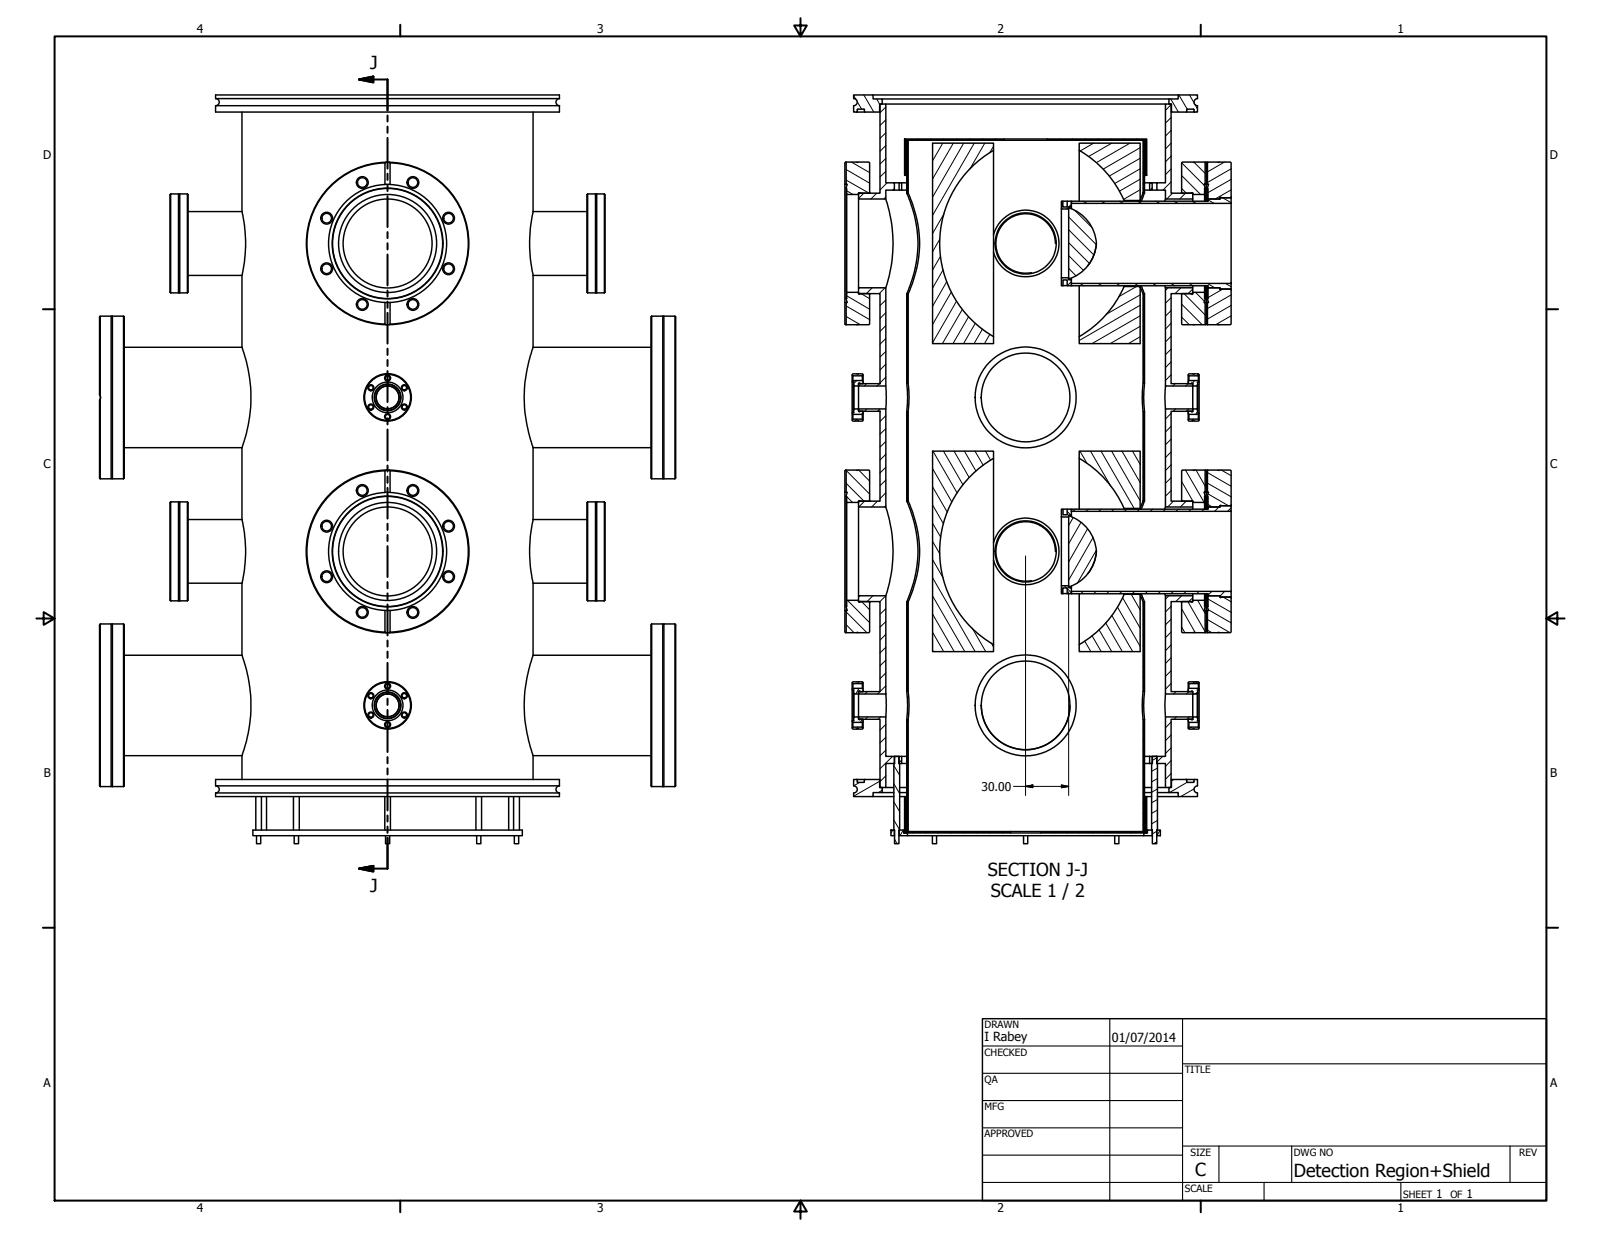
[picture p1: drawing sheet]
<svg xmlns="http://www.w3.org/2000/svg" width="559mm" height="432mm" viewBox="0 0 559 432" stroke-linecap="round" stroke-linejoin="round" font-family="sans-serif">
<defs><g id="words">
<g font-size="6.3">
<text x="129.2" y="24.2">J</text>
<text x="344.8" y="305.7">SECTION J-J</text>
<text x="129.2" y="311.3">J</text>
<text x="345.9" y="313.2">SCALE 1 / 2</text>
<text x="417.2" y="410.6">C</text>
<text x="451.6" y="410.7">Detection Region+Shield</text>
</g>
<g font-size="4.4">
<text x="343.7" y="363.5">I Rabey</text>
<text x="388.1" y="363.7">01/07/2014</text>
</g>
<g font-size="4.2">
<text x="68.7" y="11.7">4</text>
<text x="208.4" y="11.7">3</text>
<text x="348.1" y="11.7">2</text>
<text x="487.8" y="11.7">1</text>
<text x="15.1" y="55.5">D</text>
<text x="540.9" y="55.5">D</text>
<text x="15.2" y="163.4">C</text>
<text x="541" y="163.4">C</text>
<text x="15.3" y="271.4">B</text>
<text x="541.1" y="271.4">B</text>
<text x="342.6" y="276">30.00</text>
<text x="15.2" y="379.3">A</text>
<text x="541" y="379.3">A</text>
<text x="501.3" y="418.3">1</text>
<text x="511.8" y="418.3">1</text>
<text x="68.7" y="423.2">4</text>
<text x="208.4" y="423.2">3</text>
<text x="348.1" y="423.2">2</text>
<text x="487.8" y="423.2">1</text>
</g>
<g font-size="3.5">
<text x="343.7" y="358.9">DRAWN</text>
<text x="343.7" y="368.5">CHECKED</text>
<text x="413.5" y="374.6">TITLE</text>
<text x="343.7" y="378">QA</text>
<text x="343.7" y="387.5">MFG</text>
<text x="343.7" y="397.1">APPROVED</text>
<text x="415.5" y="403.4">SIZE</text>
<text x="451.6" y="403.4">DWG NO</text>
<text x="530.3" y="403.4">REV</text>
<text x="413.5" y="416.1">SCALE</text>
<text x="489.7" y="418.3">SHEET</text>
<text x="506.2" y="418.3">OF</text>
</g>
</g></defs>
<!-- layer: Visible (ANSI) -->
<g fill="none" stroke="#000" stroke-width=".51">
<path d="M75.2 33.1h120.1v1.3h-120.1zM75.2 36.9h120.1v2.2h-120.1zM75.3 34.4a1.24 1.24 0 0 1 1.2 1.3 1.24 1.24 0 0 1-1.2 1.2M84.5 39.1v34.8M186.1 39.1v34.8M195.3 34.4a1.24 1.24 0 0 0-1.2 1.3 1.24 1.24 0 0 0 1.2 1.2M297.9 34.4v-1.3h6.8v1.4h3.2v1.8h-.9v2.8h-5.1M297.9 36.9v2.2h1.1M298 34.4a1.24 1.24 0 0 1 1.2 1.3 1.24 1.24 0 0 1-1.2 1.2M299 39.1h2.9M299.4 38.1h2.1M299.4 38.1l-.3 1"/>
<path d="M301.5 38.1l.3 .2M301.7 38.3v.6M301.8 39l.1 .1M304.7 33.1h106.5M307 39.1h.1M307.1 36.3h2.1v27.5h3v2.6h-3v3.1h-9.5v-2.1h7.4zM307.9 34.5h100.1M309.2 36.3h97.6M406.8 36.3h1.9v31.1h7.6v2.1h-9.5v-3.1h-3v-2.6h3zM408.7 39.1h.2M414 39.1h-5.1v-2.8h-.9v-1.8h3.2v-1.4h6.8v1.3a1.24 1.24 0 0 0-1.2 1.2 1.24 1.24 0 0 0 1.2 1.3v2.2h-1.1M414 39.1h2.9"/>
<path d="M414.4 38.1h2.1l.4 1M414.4 38.1l-.3 1M134.4 56.9l.3-.3h1.1l.3 .3v7.5h-1.7zM134.4 56.8a28.2 28.2 0 0 0-27.3 28.2 28.2 28.2 0 0 0 27.3 28.1M134.7 56.6a28.4 28.4 0 0 0-27.8 28.4 28.4 28.4 0 0 0 27.8 28.3M135.9 56.6a28.4 28.4 0 0 1 27.7 28.4 28.4 28.4 0 0 1-27.8 28.3M136.2 56.8a28.2 28.2 0 0 1 27.2 28.2 28.2 28.2 0 0 1-27.2 28.1M295.3 56.6l-.4 .3v56.2l.4 .2M299 56.6h-3.7v7.7h.4l-.4 1.4M299.1 56.6h.3M299.5 56.6h3.8l.2 .2v10.4M315.7 48.5h34.8v.5h-34.3v12.2h-.5z"/>
<path d="M316.5 49h.5v18.4h-.5zM325.5 50h21.3v70h-21.3zM346.8 52.5a37.5 37.5 0 0 0 0 65M350.5 49h15M350.5 48.5h15M365.5 48.5h34.7v12.7h-.5v-12.2h-34.2zM376.7 52.5a37.5 37.5 0 0 1 15.6 17.5M399 49h.5v18.4h-.5zM416.5 56.6h-3.8l-.3 .2v10.6M416.5 56.6h.4M416.9 56.6h3.7v7.7h-.4l.5 1.4-.3 .1v4.4M420.6 56.6l.5 .3"/>
<path d="M421.1 56.9v13.3M421.4 56.6l-.3 .3M425.1 56.6h-3.7v7.7h.4l-.4 1.4M425.2 56.6h.3M425.6 56.6h3.9l.2 .2v12M59.6 67.7l-.3 .3v34l.3 .2M62.3 67.7h.5M62.3 67.7h-2.7v34.5h2.7M62.3 67.7v34.5M62.7 67.7h2.7M62.7 67.7v34.5M65.4 67.7v34.5"/>
<path d="M65.4 67.7l.3 .2v34.1l-.3 .2M65.7 73.9h18.8M84.5 73.9a49.5 49.5 0 0 1 0 22.2M134.4 64.4a20.6 20.6 0 0 0-19.7 20.6 20.6 20.6 0 0 0 19.7 20.6M136.2 64.4a20.6 20.6 0 0 1 19.7 20.6 20.6 20.6 0 0 1-19.7 20.6M186.1 73.9a52.1 52.1 0 0 0 0 22.2M186.1 73.9h18.8M205.1 67.7v34.5M205.1 67.7l-.2 .2v34.1l.2 .2M205.1 67.7h2.7M207.8 67.7h.5M207.8 67.7v34.5"/>
<path d="M208.3 67.7h2.6v34.5h-2.6M208.3 67.7v34.5M210.9 67.7l.3 .3v34l-.3 .2M295.3 65.7l.2 .1v38.4l-.2 .1 .4 1.3h-.4v7.7h3.7M295.3 65.7v38.6M295.3 64.3l-.4 .1M299.7 69.5v31M303.3 67.4l-3.4-.2-.3 .7-4.1-.1M303.5 67.2v.2M303.6 67.2l-.3 .3M309.2 69.5a48.5 48.5 0 0 1 0 31M312.2 63.8h1.6"/>
<path d="M312.2 66.4h1.6M313.8 63.8h.9v2.6h-.9zM314.7 63.8h1.8M314.7 66.4h1.8M316.2 61.2h.3M316.5 67.4a41.4 41.4 0 0 1 0 35.2M317 67.4a40.8 40.8 0 0 1 0 35.2M370.5 70.2h.5v2.1h1.5v-2.1h1.5v2.1h-1v.7h-2.5zM370.5 73v24M371 70.2h1.5M373 72.5a14.1 14.1 0 0 1 9.7 12.5M373 72.5v25"/>
<path d="M374 70.2h47.6v-.7h4.2v-.5h3.9v2h-55.7zM374 72.3v.5M398 70v-20h-21.3v20.2M398 70h-5.6v.2M398 70l-.1 .2M399 67.4l-1 2.4M399.5 67.4l-1.2 2.8M399.5 63.8h1.8M399.5 66.4h1.8M399.5 61.2h.2M401.3 63.8h.8v2.6h-.8zM402.1 63.8h1.7"/>
<path d="M402.1 66.4h1.7M406.8 69.5l-.3 .7M412.4 67.2l.3 .3M412.7 67.4l3.4-.2 .3 .7 4-.1M416.3 69.5v.7M420.6 64.3h.8M420.7 65.7v4.5M421.4 65.7l.2 .1v3.5M421.4 65.7v4.5M421.6 69.3v.9M421.6 69.4l.1 .1M421.8 69.5h3.9"/>
<path d="M425.8 69.4l-.1 .1M425.8 69v.4M426.1 68.9l3.4 .1M426.1 68.9l-.3 .2M429.7 68.8l-.3 .3M429.7 71v29.9h-3.9v-.4h-4.2v-.7h-47.6v-.9h55.7M429.7 68.8v.2M65.7 96.1h18.8M84.5 96.1v25.1M186.1 96.1h18.8M186.1 96.1v25.1M346.8 81.9a11.6 11.6 0 0 1 17.9-6.4 11.6 11.6 0 0 1 0 19 11.6 11.6 0 0 1-17.9-6.4"/>
<path d="M368.4 85a10.4 10.4 0 0 0-11.1-10.4 10.4 10.4 0 0 0-9.6 11.7 10.4 10.4 0 0 0 12.3 8.9M370.5 97h2.5v.7h1v2.1h-1.5v-2.1h-1.5v2.1h-.5zM371 99.8h1.5M374 97.1v.6M376.7 99.8v20.2h21.3v-20h-5.6v-.2M382.7 85a14.1 14.1 0 0 1-9.8 12.4M382.7 85a14.1 14.1 0 0 1-3 7.7M392.3 100a37.5 37.5 0 0 1-15.6 17.5M397.9 99.8l.1 .2M398.3 99.8l1.2 2.8M406.5 99.8l.3 .7M416.3 99.8v.7"/>
<path d="M420.4 99.8v2.4M420.7 99.8v4.5M421.1 99.8v13.3M421.4 99.8v4.5M421.6 99.8v4.4l-.2 .1 .4 1.3h-.4v7.7h3.7M35 110.4v27.8M38.8 110.3h.4M43.1 110.4h-3.9v56.7h3.9M43.1 110.4v56.7M43.1 110.4l.3 .2v56.3l-.3 .2M62.3 102.3h.4M62.7 102.2h2.7"/>
<path d="M134.4 105.6h1.7v7.5l-.3 .2M134.4 105.6v7.5l.3 .2M134.7 113.3h1.1M205.1 102.2h2.7M207.9 102.3h.4M227.5 110.4v56.7M227.5 110.4h3.8v56.7M227.5 110.4l-.3 .2v56.3l.3 .2M231.4 110.3h.3M231.7 110.4h3.9v56.7h-3.9zM235.6 110.4l.2 .2v56.3l-.2 .2M294.9 105.6h.4"/>
<path d="M295.6 102.1l-.1 .1M295.7 102h3.9l.1 .5M299.1 113.4h.3M299.7 102.5l.3 .2M300 102.7l.2-.2 3.1 .1 .2 .2M303.5 102.5v10.6l-.2 .2h-3.8M316.5 102.6h.5v31.2h-.5zM398 100.1l1 2.5M399 102.6h.5v31.2h-.5zM406.8 100.5h9.5v2h-7.6v31.4h7.6v.8h-9.5zM412.4 102.5v10.6l.3 .2h3.8M416.5 113.4h.4"/>
<path d="M420.3 102h-3.9l-.3 .7-.4-.2h-3l-.3 .3M420.3 102.1l.1 .1M420.4 102.2v2l.3 .1M420.6 105.6h.8M420.7 104.3l-.5 1.3h.4v7.7h-3.7M421.1 113.1l-.5 .2M421.1 113.1l.3 .2M421.7 100.5l-.1 .1M421.8 100.5h3.9M425.2 113.4h.3M425.7 100.5l.1 .1M425.8 100.6v.3"/>
<path d="M429.4 100.9l.3 .3M429.5 100.9h-3.2l-.3 .3-.2-.3M429.7 100.9v12.2l-.2 .2h-3.9M35 138.2v1.1M35 138.2l-.3-.3v-27.3l.3-.2h3.8v56.7M35 139.3v27.8M35 139.3l-.3 .3v27.3l.3 .2M35.1 138.4v.7M43.4 121.2h41.1M84.5 121.2a50.9 50.9 0 0 1 0 35.1M186.1 121.2a50.9 50.9 0 0 0 0 35.1M186.1 121.2h41.1"/>
<path d="M297.4 130.9v2.2M297.4 133.3v10.8M297.7 131.2v1.6M297.8 134.1v9.3M299.6 130.5h1.4l.2 .4-.2 .3h-3.3M299.6 130.5h-1.9l-.3 .2 .3 .5M299.7 133.9l-.1 .8-1.5-.1M299.7 134.7v8.9M300 133.7l1 .2M300 133.7l-.3 .2M301 132.8h-3.3l-.3 .3v.2h.7l-.3 .8 .3 .1v8.7M301 132.8l.2 .3v.8"/>
<path d="M301 131.2v1.6M301.2 130.9v2.2M301.3 133.6l-.3 .3M307.1 133.9v-31.4h-7.4v-2h9.5v34.2h-9.5v-.8l7.4 .1M309.2 134.7l.2 4-.2 4M316.5 133.8a38.8 38.8 0 0 1 0 9.9M317 133.8a38.8 38.8 0 0 1 0 9.9M399 133.8a38.8 38.8 0 0 0 0 9.9M399.5 133.8a38.8 38.8 0 0 0 0 9.9M406.8 134.7l-.2 3.3 .2 4.7M414.7 130.9v2.2M414.7 133.7v.2"/>
<path d="M414.7 133.6l.2 .3M415 131.2v1.6M416.2 133.9h-1.2M416.3 133.9v.8l1.6-.1M416.3 134.7v8.8l-.2 .3-1.1-.2M416.3 130.5h2l.2 .4-.2 .3h-3.3M416.4 130.5h-1.4l-.3 .2 .3 .5M418.1 134.1v9.3M418.3 132.8h-3.3l-.3 .9M418.3 132.8l.2 .5h-.6l.2 .8-.2 .1v8.7M418.3 131.2v1.6M418.5 130.9v2.2"/>
<path d="M418.5 133.3v10.8M43.4 156.3h41.1M84.5 156.3v25.1M186.1 156.3h41.1M186.1 156.3v25.1M297.4 144.4v2.2M297.7 144.7v1.6M298.1 142.9l-.3 .5 .3 .7h-.7l.3 .6M299.1 147h.5M299.7 142.7h9.5v34.3h-9.5v-2.1h7.4v-31.3h-7.4zM299.7 142.8h-1.6M299.7 143.5l1.3 .1"/>
<path d="M301 146.3h-3.3l-.3 .3 .3 .4h1.4M301 146.3l.2 .3-.2 .4h-1.4M301 144.7v1.6M301 143.5l.3 .3M301.2 143.6v.8l-.2 .3h-3.3M301.2 144.4v2.2M316.5 143.7h.5v31.2h-.5zM325.5 157.5h21.3v70h-21.3zM399 143.7h.5v31.2h-.5zM406.8 142.7h9.5v.9h-7.6v31.3h7.6v2.1h-9.5zM414.7 143.6v.8l.3 .3M414.7 144.4v2.2"/>
<path d="M414.9 143.5l-.2 .3M415 144.7v1.6M416.3 142.8h1.6M416.3 147h.5M417.9 142.9l.2 .5-.2 .7h.6l-.2 .6h-3.3M418.3 146.3h-3.3l-.3 .3 .3 .4h1.4M418.3 146.3l.2 .3-.2 .4h-1.5M418.3 144.7v1.6M418.5 144.4v2.2M35 167.1h3.8M38.8 167.1h.4M59.6 175.2l-.3 .3v34l.3 .2"/>
<path d="M62.3 175.2h-2.7v34.5h2.7M62.3 175.2v34.5M62.3 175.2h.4M62.7 175.2h2.7M62.7 175.2v34.5M65.4 175.2v34.5M65.4 175.2l.3 .3v34l-.3 .2M134.4 164.3l.3-.2h1.1l.3 .2v7.6h-1.7zM134.4 164.4a28.2 28.2 0 0 0-27.3 28.1 28.2 28.2 0 0 0 27.3 28.1M134.4 171.9a20.6 20.6 0 0 0-19.7 20.6 20.6 20.6 0 0 0 19.7 20.6M134.7 164.1a28.4 28.4 0 0 0-27.8 28.4 28.4 28.4 0 0 0 27.8 28.4M135.9 164.1a28.4 28.4 0 0 1 27.8 28.4 28.4 28.4 0 0 1-27.9 28.4"/>
<path d="M136.2 171.9a20.6 20.6 0 0 1 19.7 20.6 20.6 20.6 0 0 1-19.7 20.6M136.2 164.4a28.2 28.2 0 0 1 27.2 28.1 28.2 28.2 0 0 1-27.2 28.1M205.1 175.2v34.5M205.1 175.2l-.2 .3v34l.2 .2M205.1 175.2h2.7M207.8 175.2h.5M207.8 175.2v34.5M208.3 175.2h2.6v34.5h-2.6M208.3 175.2v34.5M210.9 175.2l.3 .3v34l-.3 .2M227.5 167.1h3.8M231.4 167.1h.3"/>
<path d="M295.3 173.2l.2 .1v38.4l-.2 .1 .4 1.3h-.4v7.8h8l.2-.3v-10.4M295.3 173.2v38.6M295.3 171.8l-.4 .1M295.3 164.1l-.4 .2v56.3l.4 .3M295.5 175.3l.1 .2M299 164.1h-3.7v7.7h.4l-.4 1.4M299.1 164.1h.3M299.5 164.1h3.8l.2 .2v10.4M299.7 177v31M303.3 174.9l-3.4-.1-.3 .6h-3.9M303.5 174.7v.2M303.6 174.7l-.3 .3"/>
<path d="M309.2 177a48.5 48.5 0 0 1 0 31M316.5 174.9a41.4 41.4 0 0 1 0 35.2M317 174.9a40.8 40.8 0 0 1 0 35.2M346.8 160a37.5 37.5 0 0 0 0 65M370.5 177.7h.5v2h1.5v-2h1.5v2.1h-1v.7h-2.5zM371 177.7h1.5M373 180a14.1 14.1 0 0 1 9.7 12.5M373 180v25M374 177.7h47.6v-.7h4.2v-.5h3.9v2h-55.7zM374 179.8v.5M376.7 160a37.5 37.5 0 0 1 15.6 17.5M398 177.5v-20h-21.3v20.2"/>
<path d="M398 177.5h-5.6v.2M398 177.5l-.1 .2M399 174.9l-1 2.5M399.5 174.9l-1.2 2.8M406.8 177l-.3 .7M412.4 174.7v.2M412.4 174.7l.3 .2 3.3-.1M416 174.8l.2 .2M416.3 174.9l.1 .5h3.9M416.3 177v.7M416.5 164.1h-3.8l-.3 .2v10.4M416.5 164.1h.4"/>
<path d="M416.9 164.1h3.7v7.7h-.4l.5 1.4-.3 .1v4.4M420.5 175.3l-.2 .2M420.6 171.8h.8M420.6 164.1l.5 .2M420.7 173.2v4.5M421.1 164.3v13.4M421.4 173.2l.2 .1v3.5M421.4 173.2v4.5M421.4 164.1l-.3 .2M421.6 176.8v.9M421.6 176.9l.1 .1M421.8 177h3.9"/>
<path d="M425.1 164.1h-3.7v7.7h.4l-.4 1.4M425.2 164.1h.3M425.6 164.1h3.9l.2 .2v12.2M425.8 176.9l-.1 .1M429.5 176.5l-3.5-.1-.2 .5M429.7 176.3l-.3 .3M429.7 178.5v27.9M65.7 181.4h18.8M84.5 181.4a49.3 49.3 0 0 1 0 22.2M186.1 181.4a51.3 51.3 0 0 0 0 22.2M186.1 181.4h18.8M346.8 189.4a11.6 11.6 0 0 1 17.9-6.4 11.6 11.6 0 0 1 0 19 11.6 11.6 0 0 1-17.9-6.4"/>
<path d="M368.4 192.5a10.4 10.4 0 0 0-11.1-10.4 10.4 10.4 0 0 0-9.6 11.7 10.4 10.4 0 0 0 12.3 8.9M370.5 180.5v24M382.7 192.5a14.1 14.1 0 0 1-9.8 12.4M382.7 192.5a14.1 14.1 0 0 1-3 7.7M35 217.8h3.8v56.8h-3.8zM35 217.8l-.3 .3v56.2l.3 .3M38.8 217.9h.5M43.1 217.8h-3.9v56.8M43.1 217.8v56.8M43.1 217.8l.3 .3v56.2l-.3 .3M62.3 209.8h.4M62.7 209.7h2.7"/>
<path d="M65.7 203.6h18.8M84.5 203.6v25.1M134.4 213.1h1.7v7.5l-.3 .3h-1.1l-.3-.3zM186.1 203.6h18.8M186.1 203.6v25.1M205.1 209.7h2.7M207.9 209.8h.4M227.5 217.8v56.8M227.5 217.8h3.8v56.8M227.5 217.8l-.3 .3v56.2l.3 .3M231.3 217.9h.5M231.7 217.8h3.9v56.8h-3.9z"/>
<path d="M235.6 217.8l.2 .3v56.2l-.2 .3M294.9 213.1h.4M295.5 209.7l4.1-.2 .1 .5M299.7 208h9.5v34.3h-9.5v-.9h7.4v-31.4h-7.4zM299.7 210h3.6l.3 .3M303.5 210v.2M316.5 210.1h.5v31.2h-.5zM370.5 204.5h2.5v.7h1v2.1h-1.5v-2.1h-1.5v2.1h-.5zM371 207.3h1.5M374 206.4h55.7v2h-3.9v-.4h-4.2v-.7h-47.6zM374 204.6v.6M376.7 207.3v20.2h21.3v-20h-5.6v-.2"/>
<path d="M392.3 207.5a37.5 37.5 0 0 1-15.6 17.5M397.9 207.3l.1 .2M398 207.6l1 2.5M398.3 207.3l1.2 2.8M399 210.1h.5v31.2h-.5zM406.5 207.2l.3 .8M406.8 208h9.5v2h-7.6v31.4h7.6v.9h-9.5zM412.4 210v10.6l.3 .3h4.3M416.2 210h-3.5l-.3 .3M416.3 207.3v.7M420.4 209.7l-4-.2-.1 .5M420.4 209.7v2l.3 .1"/>
<path d="M420.4 207.3v2.4M420.6 213.1h.8M420.7 211.8l-.5 1.3h.4v7.8h-3.7M420.7 207.3v4.5M421.1 207.3v13.3M421.4 207.3v4.5M421.6 207.3v4.4l-.2 .1 .4 1.3h-.4v7.8h4.2M421.7 208l-.1 .1M421.8 208h3.9M425.7 208l.1 .1M425.8 208.1v.3M425.8 208.4l.3 .2"/>
<path d="M429.4 208.5l.2 .2M429.5 208.4h-3.2l-.2 .2M429.7 208.4v12.2l-.2 .3h-3.9M43.4 228.7h41.1M84.5 228.7a50.9 50.9 0 0 1 0 35.1M186.1 228.7a50.9 50.9 0 0 0 0 35.1M186.1 228.7h41.1M297.4 238.4v2.1M297.7 238.6v1.7M299.1 238h.5M299.1 238h-1.4l-.3 .3 .3 .3M299.6 238h1.4l.2 .4-.2 .2h-3.3"/>
<path d="M301 238.6v1.7M301.2 238.4v2.1M414.7 238.4v2.1M415 238.6v1.7M416.3 238h.5M416.4 238h-1.4l-.3 .3 .3 .3M416.8 238h1.5l.2 .4-.2 .2h-3.3M418.3 238.6v1.7M418.5 238.4v2.1M421.1 220.6l-.5 .3M421.1 220.6l.3 .3M297.4 240.9v10.7"/>
<path d="M297.4 251.9v2.2M297.7 252.2v1.6M297.8 241.6v9.3M298.2 250.2l-.2 .1M298.2 250.3h1.5M299.1 254.5h.5M299.7 250.3h9.5v13.7h3v2.5h-3v8.4h-2.1v-23.8h-7.4zM299.7 241.4l-.1 .9-1.5-.2M299.7 242.3v8.8M299.7 251l1.3 .1M300 241.2l1 .2M300 241.2l-.3 .2"/>
<path d="M301 240.3h-3.3l-.3 .2v.4h.7l-.3 .7 .3 .1v9.1l-.3 .1 .3 .7h-.7l.3 .6M301 240.3l.2 .2v.9M301 253.8h-3.3l-.3 .3 .3 .4h1.4M301 253.8l.2 .3-.2 .4h-1.4M301 252.2v1.6M301 251l.3 .3M301.2 251.1v.8l-.2 .3h-3.3M301.2 251.9v2.2M301.3 241.1l-.3 .3M309.2 242.3l.2 4-.2 4M316.5 251.2h.5v39.1h-.5zM316.5 241.3a38.8 38.8 0 0 1 0 9.9"/>
<path d="M317 241.3a38.8 38.8 0 0 1 0 9.9M342.5 246.2a15.5 15.5 0 0 0 15.5 15.5 15.5 15.5 0 0 0 15.4-15.5M399 251.2h.5v39.1h-.5zM399 241.3a38.8 38.8 0 0 0 0 9.9M399.5 241.3a38.8 38.8 0 0 0 0 9.9M406.8 250.3h9.5v.8h-7.6v23.8h-1.9v-8.4h-3v-2.5h3zM406.8 242.3l-.2 3.2 .2 4.8M414.7 241.1l.2 .3M414.7 251.1v.8l.3 .3M414.7 251.9v2.2M414.9 251l-.2 .3M415 252.2v1.6"/>
<path d="M416.2 241.4h-1.2M416.3 241.4l.1 .9 1.6-.2M416.3 242.3v8.7l-.2 .3-1.1-.2M416.3 254.5h.5M417.8 250.3h-1.5M417.8 250.2l.2 .1M418.1 241.6v9.3M418.3 240.3h-3.3l-.3 .2v.9M418.3 240.3l.2 .6h-.6l.2 .7-.2 .1v9.1l.2 .1-.2 .7h.6v.3l-.2 .3h-3.3M418.3 253.8h-3.3l-.3 .3 .3 .4h1.4M418.3 253.8l.2 .3-.2 .4h-1.5M418.3 252.2v1.6"/>
<path d="M418.5 240.9v10.7M418.5 251.9v2.2M38.8 274.6h.5M39.2 274.6h3.9M43.4 263.8h41.1M75.2 272.1h120.1v2.2h-120.1zM75.2 276.8h120.1v1.3h-120.1zM75.3 274.3a1.24 1.24 0 0 1 1.2 1.3 1.24 1.24 0 0 1-1.2 1.2M84.5 263.8v8.3M89.3 278.1v11.7M91.2 278.1v11.7M93 278.1v11.7"/>
<path d="M102.4 278.1v11.7M104.5 278.1v11.7M134.3 278.1v11.7M136.3 278.1v11.7M166.1 278.1v11.7M168.1 278.1v11.7M177.5 278.1v11.7M179.3 278.1v11.7M181.3 278.1v11.7M186.1 263.8h41.1M186.1 263.8v8.3M195.3 274.3a1.24 1.24 0 0 0-1.2 1.3 1.24 1.24 0 0 0 1.2 1.2"/>
<path d="M227.5 274.6h3.8M231.4 274.6h.3M298 274.3a1.24 1.24 0 0 1 1.2 1.3 1.24 1.24 0 0 1-1.2 1.2M299 272.1h-1.1v2.2M299 272.1h2.9M299.1 272l.2 .3M299.2 272.3v.6M299.2 272.9l.2 .2M299.4 273.1h2.1M301.7 272.9l-.2 .1M301.7 272.3v.6M301.9 272.1h5.1v2.8h.9v1.8h-3.2v1.4h-6.8v-1.3"/>
<path d="M301.9 272.1l-.1 .2M304.7 278.1h7.3M307 272.1h.1M307.9 276.7h4.1M309.2 274.9h2.8M312.2 264h1.6M312.2 266.5h.1M312.2 264h1.6v2.5h.2v23.3h-.2v4.7h-1.6v-4.7h-.2v-23.3h.2zM313.8 266.5h.1M313.8 264h.9v2.5h-.9zM314 278.1h1.7M314 274.9h2.5"/>
<path d="M314 276.7h2.5M314.7 264h1.8M314.7 266.5h1.8M315.7 278.1h.5v12.2h36.5v.5h-37zM316.2 278.1h.3M399.5 278.1h.2M399.5 274.9h2.5M399.5 264h1.8M399.5 266.5h1.8M399.5 276.7h2.5M400.2 278.1h1.8M401.3 264h.8v2.5h-.8z"/>
<path d="M402.1 264h1.7M402.1 266.5h.1M402.2 264h1.5v2.5h.3v23.3h-.3v4.7h-1.5v-4.7h-.2v-23.3h.2zM403.7 266.5h.1M404 278.1h7.2M404 274.9h2.8M404 276.7h4M408.7 272.1h.2M414 272.1h-5.1v2.8h-.9v1.8h3.2v1.4h6.8v-1.3a1.24 1.24 0 0 1-1.2-1.3 1.24 1.24 0 0 1 1.2-1.2v-2.2h-1.1M414 272.1h2.9M414.1 272l.2 .3M414.2 272.3v.6"/>
<path d="M414.2 272.9l.2 .2M414.4 273.1h2.2M416.7 272.9l-.2 .1M416.9 272.1l-.1 .8M88.3 289.8h94v1.9h-94zM89.5 291.7v2.8h1.5v-2.8M102.7 291.7v2.8h1.5v-2.8M134.6 291.7v2.8h1.4v-2.8M166.4 291.7v2.8h1.4v-2.8M179.5 291.7v2.8h1.5v-2.8M311 289.8h1.2v1.9h-1.2zM312.2 291.7h.1"/>
<path d="M313.8 291.7h.1M313.8 289.8h1.7v1h1.2v.9h-2.9zM315.5 289.8h.2M316.7 291.7h82.5M325.4 291.7v2.8h1.5v-2.8M352.7 290.8h10.5M352.7 290.3h10.5M357.3 291.7v2.8h1.4v-2.8M363.2 290.3h36.5v-12.2h.5v12.7h-37zM389.1 291.7v2.8h1.4v-2.8M399.2 290.8h1.3v-1h1.6v1.9h-2.9zM400.2 289.8h.3"/>
<path d="M402.1 291.7h.1M403.7 291.7h.1M403.8 289.8h1.2v1.9h-1.2z"/>
<circle cx="114" cy="76.2" r="1.68"/>
<circle cx="114" cy="76.2" r="2.06"/>
<circle cx="126.5" cy="63.7" r="1.68"/>
<circle cx="126.5" cy="63.7" r="2.06"/>
<circle cx="144.1" cy="63.7" r="1.68"/>
<circle cx="144.1" cy="63.7" r="2.06"/>
<circle cx="156.6" cy="76.2" r="1.68"/>
<circle cx="156.6" cy="76.2" r="2.06"/>
<circle cx="114" cy="93.8" r="1.68"/>
<circle cx="114" cy="93.8" r="2.06"/>
<circle cx="135.3" cy="85" r="19.3"/>
<circle cx="135.3" cy="85" r="19.2"/>
<circle cx="135.3" cy="85" r="15.5"/>
<circle cx="135.3" cy="85" r="17.1"/>
<circle cx="156.6" cy="93.8" r="1.68"/>
<circle cx="156.6" cy="93.8" r="2.06"/>
<circle cx="358" cy="85" r="10.7"/>
<circle cx="126.5" cy="106.3" r="1.68"/>
<circle cx="126.5" cy="106.3" r="2.06"/>
<circle cx="144.1" cy="106.3" r="1.68"/>
<circle cx="144.1" cy="106.3" r="2.06"/>
<circle cx="129.4" cy="135.4" r=".79"/>
<circle cx="129.4" cy="135.4" r="1.05"/>
<circle cx="135.3" cy="138.7" r="5.4"/>
<circle cx="135.3" cy="138.7" r="4"/>
<circle cx="135.3" cy="138.7" r="4.7"/>
<circle cx="135.3" cy="138.7" r="8.3"/>
<circle cx="135.3" cy="138.7" r="8"/>
<circle cx="135.3" cy="138.7" r="4.5"/>
<circle cx="135.3" cy="132" r=".79"/>
<circle cx="135.3" cy="132" r="1.05"/>
<circle cx="141.1" cy="135.4" r=".79"/>
<circle cx="141.1" cy="135.4" r="1.05"/>
<circle cx="358" cy="138.7" r="15.5"/>
<circle cx="358" cy="138.8" r="17.6"/>
<circle cx="129.4" cy="142.1" r=".79"/>
<circle cx="129.4" cy="142.1" r="1.05"/>
<circle cx="135.3" cy="145.4" r=".79"/>
<circle cx="135.3" cy="145.4" r="1.05"/>
<circle cx="141.1" cy="142.1" r=".79"/>
<circle cx="141.1" cy="142.1" r="1.05"/>
<circle cx="126.5" cy="171.2" r="1.68"/>
<circle cx="126.5" cy="171.2" r="2.06"/>
<circle cx="144.1" cy="171.2" r="1.68"/>
<circle cx="144.1" cy="171.2" r="2.06"/>
<circle cx="114" cy="183.7" r="1.68"/>
<circle cx="114" cy="183.7" r="2.06"/>
<circle cx="135.3" cy="192.5" r="19.3"/>
<circle cx="135.3" cy="192.5" r="19.2"/>
<circle cx="135.3" cy="192.5" r="15.5"/>
<circle cx="135.3" cy="192.5" r="17.1"/>
<circle cx="156.6" cy="183.7" r="1.68"/>
<circle cx="156.6" cy="183.7" r="2.06"/>
<circle cx="358" cy="192.5" r="10.7"/>
<circle cx="114" cy="201.3" r="1.68"/>
<circle cx="114" cy="201.3" r="2.06"/>
<circle cx="126.5" cy="213.8" r="1.68"/>
<circle cx="126.5" cy="213.8" r="2.06"/>
<circle cx="144.1" cy="213.8" r="1.68"/>
<circle cx="144.1" cy="213.8" r="2.06"/>
<circle cx="156.6" cy="201.3" r="1.68"/>
<circle cx="156.6" cy="201.3" r="2.06"/>
<circle cx="135.3" cy="239.5" r=".79"/>
<circle cx="135.3" cy="239.5" r="1.05"/>
<circle cx="129.4" cy="249.6" r=".79"/>
<circle cx="129.4" cy="242.9" r=".79"/>
<circle cx="129.4" cy="242.9" r="1.05"/>
<circle cx="129.4" cy="249.6" r="1.05"/>
<circle cx="135.3" cy="246.2" r="5.4"/>
<circle cx="135.3" cy="246.2" r="4"/>
<circle cx="135.3" cy="246.2" r="4.7"/>
<circle cx="135.3" cy="246.2" r="8.3"/>
<circle cx="135.3" cy="246.2" r="8"/>
<circle cx="135.3" cy="246.2" r="4.5"/>
<circle cx="135.3" cy="253" r=".79"/>
<circle cx="135.3" cy="253" r="1.05"/>
<circle cx="141.1" cy="249.6" r=".79"/>
<circle cx="141.1" cy="242.9" r=".79"/>
<circle cx="141.1" cy="242.9" r="1.05"/>
<circle cx="141.1" cy="249.6" r="1.05"/>
<circle cx="358" cy="246.2" r="15.5"/>
<circle cx="358" cy="246.3" r="17.6"/>
</g>
<g fill="#000">
<circle cx="300.2" cy="67.4" r=".25"/>
<circle cx="415.7" cy="67.4" r=".25"/>
<circle cx="300.2" cy="102.5" r=".25"/>
<circle cx="415.7" cy="102.5" r=".25"/>
<circle cx="300.2" cy="133.9" r=".25"/>
<circle cx="415.7" cy="133.9" r=".25"/>
<circle cx="300.2" cy="143.6" r=".25"/>
<circle cx="415.7" cy="143.6" r=".25"/>
<circle cx="300.2" cy="174.9" r=".25"/>
<circle cx="415.7" cy="174.9" r=".25"/>
<circle cx="300.2" cy="210" r=".25"/>
<circle cx="415.7" cy="210" r=".25"/>
<circle cx="300.2" cy="251.1" r=".25"/>
<circle cx="300.2" cy="241.4" r=".25"/>
<circle cx="415.7" cy="251.1" r=".25"/>
<circle cx="415.7" cy="241.4" r=".25"/>
</g>
<!-- layer: Section Line (ANSI) -->
<g fill="none" stroke="#000" stroke-width=".7">
<path d="M125.3 27.7l5-1v2.1zM125.3 27.7h10v10.8M135.3 40.3v2.1M135.3 44.2v2.2M135.3 48.1v10.8M135.3 60.6v2.2M135.3 64.6v2.1M135.3 68.5v10.7M135.3 81v2.1M135.3 84.9v2.2M135.3 88.8v10.8M135.3 101.4v2.1"/>
<path d="M135.3 105.3v2.1M135.3 109.2v10.8M135.3 121.7v2.2M135.3 125.7v2.1M135.3 129.5v10.8M135.3 142.1v2.2M135.3 146v2.1M135.3 149.9v10.8M135.3 162.5v2.1M135.3 166.4v2.1M135.3 170.3v10.7M135.3 182.8v2.2"/>
<path d="M135.3 186.8v2M135.3 190.6v10.8M135.3 203.2v2.2M135.3 207.1v2.1M135.3 211v10.8M135.3 223.6v2.1M135.3 227.5v2.1M135.3 231.4v10.7M135.3 243.9v2.2M135.3 247.8v2.1M135.3 251.7v10.8M135.3 264.3v2.1"/>
<path d="M135.3 268.2v2.1M135.3 272.1v10.8M135.3 284.7v2.1M135.3 288.5v2.2M135.3 292.5v10.7h-10M125.3 303.2l5-.9v1.9z"/>
</g>
<path d="M125.3 27.7l5-1zM125.3 27.7l5-1v2.1zM125.3 303.2l5-.9zM125.3 303.2l5-.9v1.9z" fill="#000" stroke="#000" stroke-width=".7"/>
<!-- layer: Border (ANSI) -->
<g fill="none" stroke="#000" stroke-width=".7">
<path d="M19 12.7h520.8v406.4h-520.8zM139.7 8.6v4.1M279.4 6.3v6.4l-2.2-3.8h4.4l-2.2 3.8M419.1 8.6v4.1M15 107.9h4M539.8 107.9h4M12.7 215.9h6.3l-3.8-2.2v4.4l3.8-2.2M539.8 215.9l3.8 2.2v-4.4l-3.8 2.2h6.3M15 323.8h4M539.8 323.8h4M139.7 419.1v4.1M279.4 419.1l2.2 3.8h-4.4l2.2-3.8v6.3"/>
<path d="M419.1 419.1v4.1"/>
</g>
<!-- layer: Title (ANSI) -->
<g fill="none" stroke="#000" stroke-width=".38">
<path d="M387.3 355.6v63.5M412.7 355.6v63.5M342.9 365.1h69.8M342.9 374.6h69.8M412.7 371.3h127.1M342.9 384.2h69.8M342.9 393.7h69.8M342.9 412.7h196.9M342.9 403.2h69.8M412.7 400h127.1M425.4 400v12.7M441.2 412.7v6.4"/>
<path d="M450.8 400v12.7M488.9 412.7v6.4M527 400v12.7"/>
</g>
<path d="M342.9 355.6h196.9v63.5h-196.9z" fill="none" stroke="#000" stroke-width=".51"/>
<!-- layer: Hatch (ANSI) -->
<g fill="none" stroke="#000" stroke-width=".35">
<path d="M297.9 33.3l.9 1.4M299.1 35.4l1.6 2.7M301.5 33.1l3.5 6M306 34.5l1 1.9M309.2 37.3l-2.1 2.1M408.6 34.5l2.7 4.6M408.7 36.5l-1.9 2M411.5 33.1l2.9 5.1M415.2 33.1l1.7 3M417.1 36.4l.9 1.6M295.3 59.2l8.2 4.7M297.2 56.6l6.3 3.7"/>
<path d="M309.2 59.8l-2.1 2M309.2 55.3l-2.1 2M309.2 50.8l-2.1 2M309.2 46.4l-2.1 1.9M309.2 41.8l-2.1 2M316 48.5l-.3 .3M316.2 57.2l-.5 .5M316.2 52.8l-.5 .5M316.5 56.7l.5 .3M316.5 53.1l.5 .2M316.5 49.4l.5 .3M320.5 48.5l-.5 .5"/>
<path d="M325 48.5l-.5 .5M329.1 50l-3.6 6.1M329.4 48.5l-.4 .5M332.7 50l-7.2 12.5M333.9 48.5l-.5 .5M336.4 50l-10.9 18.8M338.5 48.5l-.6 .5M340 50l-14.5 25.2M343 48.5l-.5 .5M343.7 50l-5.2 9M346.8 51.1l-1.4 2.2M347.4 48.5l-.5 .5"/>
<path d="M369.9 48.5l-.5 .5M374.4 48.5l-.5 .5M378.8 48.5l-.5 .5M381.7 50l-4.7 2.7M383.3 48.5l-.5 .5M387.9 48.5l-.6 .5M388 50l-8 4.6M392.3 48.5l-.4 .5M394.4 50l-11.7 6.8M396.8 48.5l-.5 .5M398 58.9l-8.9 5.2M398 55.2l-10.8 6.3"/>
<path d="M398 51.6l-13 7.5M399 56.7l.5 .3M399 53l.5 .3M399 49.3l.5 .4M400.2 54l-.5 .5M400.2 58.5l-.5 .6M400.2 49.6l-.5 .4M408.7 59l-1.9 2M408.7 45.5l-1.9 2M408.7 54.5l-1.9 2M408.7 50l-1.9 2M408.7 41l-1.9 2"/>
<path d="M412.4 56.8l8 8M416.8 56.7l3.8 3.8M427.4 56.6l-6 3.4M429.7 58.9l-8.3 4.8M295.3 62.9l8 4.5M295.5 66.6l2.3 1.3M301.5 67.4l-1.8 1.9M306 67.4l-2 2.1M309.2 68.8l-.7 .7M309.6 63.8l-2.5 2.5M312.2 65.8l-.6 .6M314.1 63.8l-.3 .3"/>
<path d="M316.5 64.1l.5 .2M316.5 60.4l.5 .3M329.5 74.6l-4 6.9M370.6 70.2l-.1 .2M373 72.3l-.7 .7M373 75.8l9.7 9.6M374 71.3l-1 1M375.1 73.4l6 6M378 70.2l1.3 .8M384.3 70.2l1.4 .8M390.7 70.2l1.3 .8M397 70.2l1.4 .8"/>
<path d="M398 69.9l-.2 .1M398 66.2l-5.8 3.4M398 62.5l-7.3 4.2M399 64l.5 .3M399 60.4l.5 .2M402.1 65.6l-.7 .8M403.4 70.2l1.3 .8M403.9 63.8l-.1 .1M408.7 63.5l-2.8 2.9M409.3 67.4l-2.1 2.1M409.7 70.2l1.4 .8M412.4 65.8l1.7 1.6"/>
<path d="M412.4 61.3l6.6 6.6M413.8 67.4l-2.1 2.1M416.1 70.2l1.3 .8M416.2 69.5h.1M421.6 69.8l2.2 1.2M426.7 69l3 1.7M429.7 66.3l-5.6 3.2M429.7 62.6l-8.1 4.6M328 83.4l-2.5 4.5M328.3 89.4l-2.8 4.8M329.2 94.2l-3.7 6.4M330.5 98.3l-5 8.6"/>
<path d="M370.8 97l-.3 .3M373 93.7l2.6 2.6M373 89.2l5.2 5.2M373 84.7l7.3 7.3M373 80.2l8.8 8.8M374 98.3l-1.5 1.5M376.9 98.9l1.4 .9M383.3 98.9l1.3 .9M389.6 98.9l1.4 .9M396 98.9l1.3 .9M402.3 98.9l1.4 .9M408.7 98.9l1.3 .9"/>
<path d="M415 98.9l1.4 .9M421.4 98.9l2.6 1.6M427.7 98.9l2 1.2M295.3 110.5l5 2.8M295.3 106.8l8.2 4.8M295.5 103.3l8 4.6M299.9 100.5l-.2 .2M300.5 102.5l3 1.8M304.4 100.5l-2 2M308.9 100.5l-2 2M309.2 118.2l-2.1 1.9M309.2 113.7l-2.1 2"/>
<path d="M309.2 109.2l-2.1 2M309.2 104.7l-2.1 2M316.5 119.1l.5 .2M316.5 115.4l.5 .3M316.5 111.7l.5 .3M316.5 108.1l.5 .2M316.5 104.4l.5 .2M332 101.9l-6.5 11.4M333.9 105.1l-8.4 14.5M335.9 107.9l-7 12.1M338.1 110.6l-5.5 9.4M340.4 112.8l-4.1 7.2"/>
<path d="M342.9 114.9l-2.9 5.1M345.5 116.6l-1.9 3.4M396.7 100l-6.1 3.5M398 117.5l-4.2 2.5M398 113.9l-10.5 6.1M398 110.2l-16.9 9.8M398 106.6l-21.3 12.3M398 102.9l-11.9 6.8M399 119l.5 .3M399 115.4l.5 .2M399 111.7l.5 .3M399 108l.5 .3"/>
<path d="M399 104.3l.5 .3M407.7 100.5l-.9 .9M408.7 108.4l-1.9 2M408.7 117.3l-1.9 2.1M408.7 112.8l-1.9 2.1M408.7 103.9l-1.9 2M412.2 100.5l-2.1 2M412.4 110.7l2.7 2.6M412.4 106.2l7.2 7.1M413.3 102.5l7.3 7.4M416.3 100.9l-1.6 1.6M417.3 102l3.1 3.2"/>
<path d="M426.8 100.9l-5.2 3M429.7 110.2l-5.4 3.1M429.7 106.6l-8.3 4.8M429.7 102.9l-8.3 4.8M299 132.8l-1.2 1.2M301.2 130.6l-.5 .6M302.5 133.9l-.9 .8M306.9 133.9l-.8 .8M309.2 131.6l-2.1 2.1M309.2 127.1l-2.1 2.1M309.2 122.7l-2.1 2M316.5 133.7l.1 .1"/>
<path d="M316.5 130l.5 .4M316.5 126.4l.5 .3M316.5 122.7l.5 .3M399 133.7l.2 .1M399 130l.5 .3M399 126.4l.5 .2M399 122.7l.5 .3M408.7 121.9l-1.9 1.9M408.7 130.8l-1.9 2M408.7 126.3l-1.9 2M410.2 133.9l-.8 .8M414.7 133.9l-.9 .8"/>
<path d="M416.9 132.8l-.7 1.1M418.2 130.5l-.4 .7M299 146.3l-.7 .7M301.2 144l-.5 .7M302.6 142.7l-.8 .9M307.1 142.7l-.8 .9M309.2 158.6l-2.1 2M309.2 154.1l-2.1 2M309.2 149.6l-2.1 2M309.2 145.1l-2.1 2M316.5 159.4l.5 .2M316.5 155.7l.5 .3"/>
<path d="M316.5 152l.5 .3M316.5 148.4l.5 .3M316.5 144.7l.5 .3M325.6 157.5l8.5 14.6M329.3 157.5l6.8 11.7M333 157.5l5.3 9.2M336.6 157.5l4 6.9M340.3 157.5l2.9 4.9M344 157.5l1.8 3.2M376.9 157.5l2.5 4.2M380.6 157.5l7 12M384.3 157.5l11.6 20"/>
<path d="M388 157.5l10 17.3M391.6 157.5l6.4 11M395.3 157.5l2.7 4.6M399 159.3l.5 .3M399 155.7l.5 .3M399 152l.5 .3M399 148.3l.5 .4M399 144.7l.5 .3M408.7 157.7l-1.9 2.1M408.7 153.3l-1.9 2M408.7 148.8l-1.9 2M408.7 144.3l-1.9 2"/>
<path d="M410.3 142.7l-.8 .9M414.8 142.7l-.8 .9M416.4 146.3l-.4 .7M418.1 143.3l-.7 1.4M295.3 173.1v.1M295.3 168.7l6.3 6.2M295.3 164.2l8.2 8.3M295.5 173.4l2.1 2M299.7 164.1l3.8 3.9M301.8 174.9l-2.1 2.1M306.3 174.9l-2.1 2.1M309.2 176.5l-.5 .5"/>
<path d="M309.2 172l-2.1 2.1M309.2 167.6l-2.1 1.9M309.2 163.1l-2.1 2M316.5 174.1l.5 .2M316.5 170.4l.5 .3M316.5 166.7l.5 .3M316.5 163.1l.5 .2M325.5 176.3l3.8 6.6M325.5 169.9l5.1 8.9M325.5 163.6l6.7 11.7M372.5 178.6l1.3 1.2M375.3 177.7l-.7 .8"/>
<path d="M379.9 177.7l-.9 .8M384.3 177.7l-.8 .8M388.8 177.7l-.8 .8M393.3 177.7l-.8 .8M397.8 177.7l-.8 .8M399 174l.5 .3M399 170.4l.5 .2M399 166.7l.5 .2M399 163l.5 .3M402.3 177.7l-.8 .8M406.8 177.7l-.8 .8M408.7 171.3l-1.9 1.9"/>
<path d="M408.7 166.8l-1.9 1.9M408.7 162.2l-1.9 2.1M409.6 174.9l-2.1 2.1M411.3 177.7l-.8 .8M412.4 174.4l.3 .5M412.4 168.1l4.2 7.3M413.8 164.1l6.5 11.3M414 174.9l-2 2.1M415.7 177.7l-.7 .8M417.4 164.1l3.2 5.6M420.2 177.7l-.7 .8M421.4 168.7l8.3 4.7"/>
<path d="M421.4 165l8.3 4.7M421.6 176.1l1.6 .9M421.6 172.4l7.2 4.1M425.4 177l-1.5 1.5M425.9 176.5l-.1 .2M426.3 164.1l3.4 2M429.7 177.3l-1.3 1.2M325.5 195.3l3.7 6.4M325.5 189l2.5 4.4M325.5 182.6l2.9 5M374.6 180.7l-1.6 2.8M377.3 182.3l-4.3 7.5"/>
<path d="M379.6 184.6l-6.6 11.6M381.5 187.6l-8.5 14.9M382.7 192.1l-6.7 11.4M295.3 218.1l2.8 2.8M295.3 213.6l7.3 7.3M295.8 209.5l7.7 7.9M300.2 208l-.5 .5M300.7 210l2.8 2.9M304.7 208l-2.1 2M309.2 217l-2.1 1.9M309.2 212.5l-2.1 1.9M309.2 208l-2.1 2"/>
<path d="M316.5 218.1l.5 .2M316.5 214.4l.5 .2M316.5 210.7l.5 .3M325.5 214.4l7.6 13.1M325.5 208l11.2 19.5M325.5 201.7l14.9 25.8M339.3 219.3l4.7 8.2M371.5 204.5l.7 .7M372.5 205.4l1.5 1.5M378.1 206.4l-.8 .9M382.5 206.4l-.7 .9M383.6 219.8l4.4 7.7"/>
<path d="M386 217.5l5.7 10M387 206.4l-.7 .9M388 214.8l7.4 12.7M390 211.9l8 13.7M391.5 206.4l-.8 .9M391.8 208.6l6.2 10.7M394.8 207.5l3.2 5.4M396 206.4l-.8 .9M399 218l.5 .3M399 214.3l.5 .3M399 210.7l.5 .2M400.5 206.4l-.8 .9"/>
<path d="M405 206.4l-.8 .9M408 208l-1.2 1.2M408.7 216.2l-1.9 1.9M408.7 211.6l-1.9 2M409.5 206.4l-.8 .9M412.4 208l-2 2M412.4 218.9l1.2 2M412.4 212.5l4.8 8.4M414 206.4l-.8 .9M414.6 210l6 10.5M416.3 208.7l-1.4 1.3M418 209.5l2.6 4.6"/>
<path d="M418.5 206.4l-.8 .9M421.4 220l1.6 .9M421.4 216.3l7.9 4.6M421.6 209.1l8.1 4.6M421.8 212.9l7.9 4.5M423 206.4l-1.4 1.4M426.8 208.4l2.9 1.7M427.4 206.4l-1.6 1.7M301.1 238.1l-.4 .5M309.2 239.4l-2.9 2.9M309.2 234.9l-2.1 2M309.2 230.4l-2.1 2"/>
<path d="M309.2 225.9l-2.1 2M309.2 221.4l-2.1 2.1M316.5 236.3l.5 .4M316.5 232.7l.5 .3M316.5 229l.5 .3M316.5 225.4l.5 .3M316.5 221.7l.5 .3M325.5 227.1l.2 .4M325.5 220.7l3.9 6.8M346 224.5l.8 1.4M376.7 226.9l.4 .6M378.6 223.8l2.1 3.7"/>
<path d="M381.1 221.9l3.3 5.6M399 236.3l.5 .3M399 232.7l.5 .3M399 229l.5 .3M399 225.4l.5 .2M399 221.7l.5 .2M408.7 238.6l-1.9 2M408.7 234.1l-1.9 2M408.7 229.6l-1.9 2M408.7 225.1l-1.9 2M408.7 220.6l-1.9 2M418 238l-1.2 .6"/>
<path d="M299.3 253.8l-.3 .7M299.8 240.3l-1.1 2M300.9 251.1l-.6 1.1M302.7 241.4l-.8 .9M302.8 250.3l-.8 .8M307.3 250.3l-.8 .8M309.2 252.9l-2.1 2M309.2 257.4l-2.1 1.9M316.5 240l.5 .3M316.5 258.4l.5 .2M316.5 254.7l.5 .3M316.7 251.2l.3 .1"/>
<path d="M399 240l.5 .3M399 258.3l.5 .3M399 254.7l.5 .3M399.3 251.2l.2 .1M408.7 256.5l-1.9 2.1M408.7 252l-1.9 2.1M410.5 241.4l-.9 .9M410.6 250.3l-.8 .8M414.9 241.4l-.8 .9M415.1 250.3l-.8 .8M416 253.8l-1.1 .6M417.9 241.7l-.9 .6"/>
<path d="M418.1 241.6l-.1 .1M300 273.1l-2.1 1.2M304.7 277.7l-.5 .4M307 272.7l-9.1 5.2M307.9 275.8l-1.3 .9M309.2 270.8l-2.1 2.1M309.2 261.9l-2.1 1.9M311.5 264l-4.4 4.4M312 279.9l2 3.4M312 273.6l2 3.4M312 267.2l2 3.4M314.7 265.3l-.9 .9"/>
<path d="M315.7 278.9l.5 .5M316.5 276.7l.5 .3M316.5 273l.5 .3M316.5 269.4l.5 .2M316.5 265.7l.5 .3M316.5 262l.5 .3M399 276.7l.5 .2M399 273l.5 .3M399 269.3l.5 .3M399 265.7l.5 .2M399 262l.5 .3M400.2 278.1h.1"/>
<path d="M401.3 264h.1M403.7 264.5l-1.5 .9M404 279.1l-2 1.1M404 275.4l-2 1.1M404 271.8l-2 1.1M404 268.1l-2 1.1M405.8 264l-2 2M408.7 274.5l-.3 .4M408.7 270l-1.9 2M408.7 265.5l-1.9 2M408.7 261l-1.9 2M409.8 272.1l-.9 .4"/>
<path d="M414.4 273l-6.2 3.7M416.8 275.3l-4.7 2.8M311.6 289.8l-.6 1M312 286.3l2 3.4M312.2 293l.9 1.5M315.3 289.8l-1.2 1.9M315.7 287.9l.5 .5M315.7 283.4l.5 .5M316.5 287.7l.5 .3M316.5 284l.5 .3M316.5 280.4l.5 .3M318.1 290.3l.5 .5"/>
<path d="M322.6 290.3l.5 .5M327.1 290.3l.4 .5M331.5 290.3l.5 .5M336 290.3l.5 .5M340.6 290.3l.5 .5M345 290.3l.5 .5M349.5 290.3l.5 .5M363.2 290.5l.3 .3M367.5 290.3l.5 .5M372 290.3l.5 .5M376.4 290.3l.5 .5M380.9 290.3l.5 .5"/>
<path d="M385.4 290.3l.6 .5M389.9 290.3l.5 .5M394.4 290.3l.5 .5M398.9 290.3l.5 .5M399 287.7l.5 .3M399 284l.5 .3M399 280.4l.5 .2M399.7 286.6l.5 .5M399.7 282.1l.5 .5M402.1 291.7h.1M403.7 293.9l-1 .6M403.7 290.2l-1.5 .9"/>
<path d="M404 286.4l-2 1.2M404 282.8l-2 1.1M404.9 289.8l-1.1 1.9"/>
</g>
<!-- layer: Dimension (ANSI) -->
<path d="M357.9 194.1v83.6M373 206.6v71.1M353.8 274.5h19.2M357.9 274.5l2.6-.5v1zM370.5 274l2.5 .5-2.5 .5z" fill="none" stroke="#000" stroke-width=".35"/>
<path d="M357.9 274.5l2.6-.5zM357.9 274.5l2.6-.5v1zM370.5 275l2.5-.5zM370.5 274l2.5 .5-2.5 .5z" fill="#000" stroke="#000" stroke-width=".35"/>
<use href="#words"/>
</svg>
